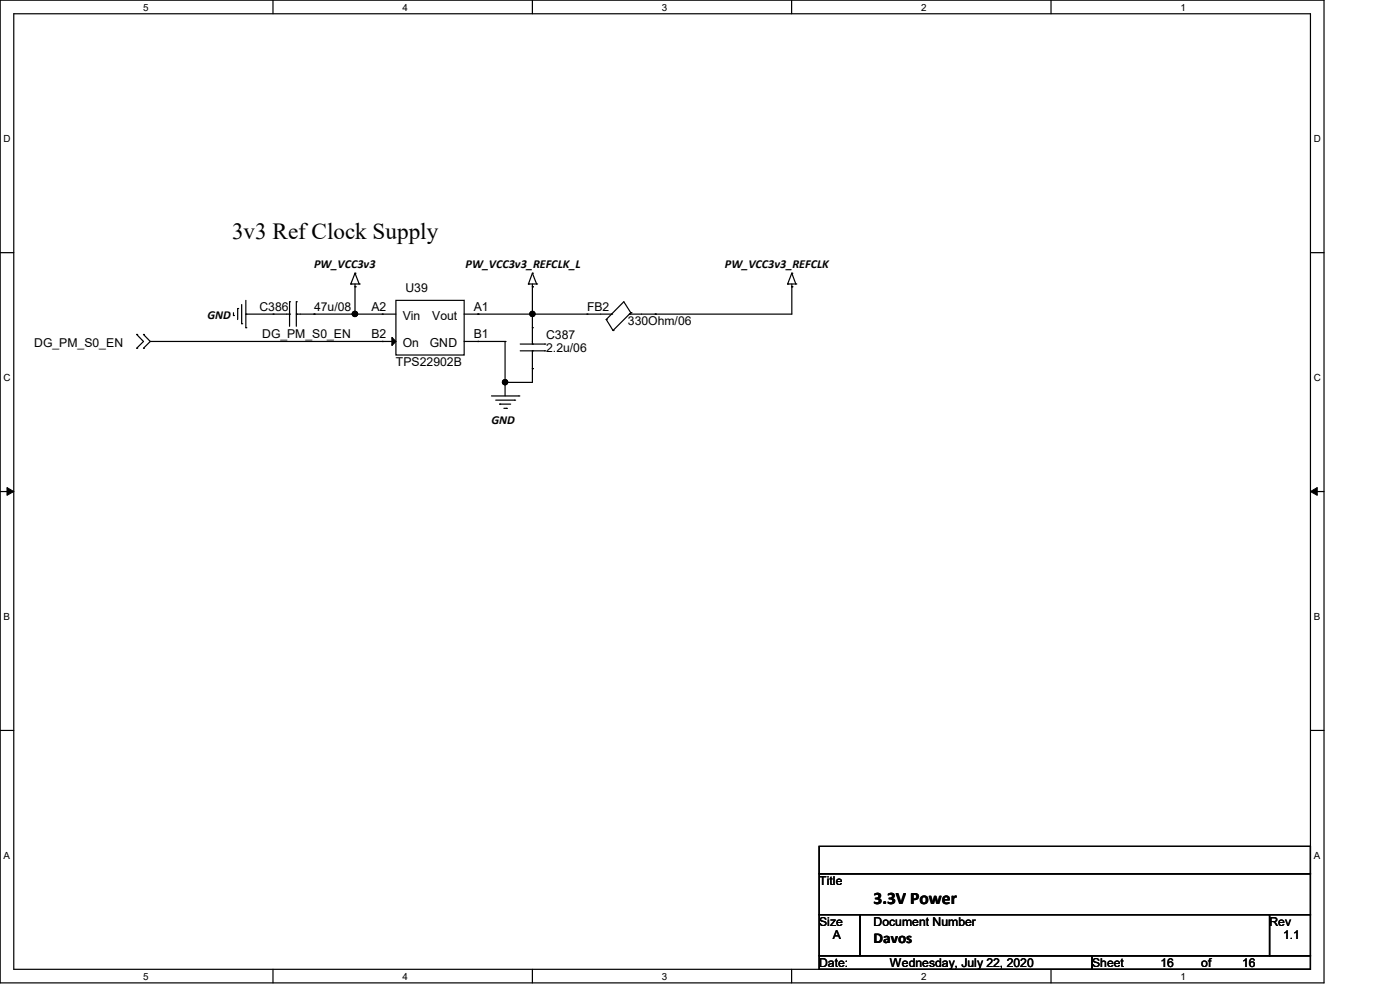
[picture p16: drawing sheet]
<svg xmlns="http://www.w3.org/2000/svg" width="297mm" height="210mm" viewBox="0 0 297 210" stroke-linecap="round" stroke-linejoin="round" font-family="sans-serif">
<defs><g id="words">
<text font-size="4.9" x="49.2" y="50.7">3v3 Ref Clock Supply</text>
<text font-size="3.7" x="185.3" y="191.8">3.3V Power</text>
<text font-size="3.2" x="185.3" y="199.9">Davos</text>
<g font-size="2.6">
<text x="66.6" y="56.9">PW_VCC3v3</text>
<text x="98.8" y="56.9">PW_VCC3v3_REFCLK_L</text>
<text x="153.8" y="56.9">PW_VCC3v3_REFCLK</text>
<text x="78.8" y="66">A2</text>
<text x="86" y="62">U39</text>
<text x="100.5" y="66">A1</text>
<text x="44" y="67.6">GND</text>
<text x="55" y="66">C386</text>
<text x="55.6" y="71.6">DG_PM_S0_EN</text>
<text x="66.6" y="66">47u/08</text>
<text x="78.8" y="71.8">B2</text>
<text x="85.4" y="67.8">Vin</text>
<text x="91.7" y="67.8">Vout</text>
<text x="100.5" y="71.8">B1</text>
<text x="115.9" y="71.8">C387</text>
<text x="124.5" y="66">FB2</text>
<text x="133.2" y="69">330Ohm/06</text>
<text x="7.3" y="73.6">DG_PM_S0_EN</text>
<text x="84" y="77.6">TPS22902B</text>
<text x="85.4" y="73.6">On</text>
<text x="91.2" y="73.6">GND</text>
<text x="115.9" y="74.8">2.2u/06</text>
<text x="104.3" y="89.9">GND</text>
<text x="173.8" y="187.7">Title</text>
<text x="173.8" y="196.3">Size</text>
<text x="185.3" y="196.3">Document Number</text>
<text x="269.3" y="196.3">Rev</text>
<text x="176.7" y="199.3">A</text>
<text x="272.2" y="199.3">1.1</text>
<text x="173.8" y="205.1">Date:</text>
<text x="188.8" y="205.1">Wednesday, July 22, 2020</text>
<text x="231.7" y="205.1">Sheet</text>
<text x="246.2" y="205.1">16</text>
<text x="254.8" y="205.1">of</text>
<text x="263.5" y="205.1">16</text>
</g>
<g font-size="2.1">
<text x="30.4" y="2.2">5</text>
<text x="85.4" y="2.2">4</text>
<text x="140.4" y="2.2">3</text>
<text x="195.4" y="2.2">2</text>
<text x="250.5" y="2.2">1</text>
<text x=".8" y="30.1">D</text>
<text x="278.7" y="30.1">D</text>
<text x=".8" y="80.8">C</text>
<text x="278.7" y="80.8">C</text>
<text x=".8" y="131.5">B</text>
<text x="278.7" y="131.5">B</text>
<text x=".8" y="182.2">A</text>
<text x="278.7" y="182.2">A</text>
<text x="30.4" y="207.8">5</text>
<text x="85.4" y="207.8">4</text>
<text x="140.4" y="207.8">3</text>
<text x="195.4" y="207.8">2</text>
<text x="250.5" y="207.8">1</text>
</g>
</g></defs>
<path d="M0 0h280.9v208.5h-280.9zM2.9 2.9h275.1v202.7h-275.1z" fill="none" stroke="#000" stroke-width=".25"/>
<g fill="#fff">
<path d="M30.4 .3h1.1v2.4h-1.1z"/>
<path d="M30.4 205.9h1.1v2.3h-1.1z"/>
</g>
<path d="M57.9 0v2.9M57.9 205.6v2.9" fill="none" stroke="#000" stroke-width=".25"/>
<g fill="#fff">
<path d="M85.4 .3h1.1v2.4h-1.1z"/>
<path d="M85.4 205.9h1.1v2.3h-1.1z"/>
</g>
<path d="M112.9 0v2.9M112.9 205.6v2.9" fill="none" stroke="#000" stroke-width=".25"/>
<g fill="#fff">
<path d="M140.4 .3h1.2v2.4h-1.2z"/>
<path d="M140.4 205.9h1.2v2.3h-1.2z"/>
</g>
<path d="M167.9 0v2.9M167.9 205.6v2.9" fill="none" stroke="#000" stroke-width=".25"/>
<g fill="#fff">
<path d="M195.4 .3h1.2v2.4h-1.2z"/>
<path d="M195.4 205.9h1.2v2.3h-1.2z"/>
</g>
<path d="M223 0v2.9M223 205.6v2.9" fill="none" stroke="#000" stroke-width=".25"/>
<g fill="#fff">
<path d="M250.4 .3h1.2v2.4h-1.2z"/>
<path d="M250.4 205.9h1.2v2.3h-1.2z"/>
<path d="M.8 28.2h1.4v2.4h-1.4z"/>
<path d="M278.7 28.2h1.5v2.4h-1.5z"/>
<path d="M.8 78.9h1.4v2.3h-1.4z"/>
<path d="M278.7 78.9h1.5v2.3h-1.5z"/>
</g>
<path d="M0 53.6h2.9M278 53.6h2.9" fill="none" stroke="#000" stroke-width=".25"/>
<g fill="#fff">
<path d="M.8 129.6h1.3v2.3h-1.3z"/>
<path d="M278.7 129.6h1.4v2.3h-1.4z"/>
</g>
<path d="M0 104.3h2.9M278 104.3h2.9" fill="none" stroke="#000" stroke-width=".25"/>
<path d="M1.5 103.4l1.4 .9-1.4 .8zM278 104.3l1.4-.9v1.7z" fill="#000" stroke="#000" stroke-width=".21"/>
<g fill="#fff">
<path d="M.8 180.3h1.3v2.3h-1.3z"/>
<path d="M278.7 180.3h1.4v2.3h-1.4z"/>
</g>
<g fill="none" stroke="#000" stroke-width=".25">
<path d="M75.3 58h.1M75.3 58l-.9 2.2M75.3 58l.9 2.2M112.9 58h.1M112.9 58l-.8 2.2M112.9 58l.9 2.2M168 58h.1M168 58l-.9 2.2M168 58l.8 2.2M29 71h.1M29 73.9h.1M29 71l1.4 1.4-1.4 1.5"/>
<path d="M30.4 71h.1M30.4 73.9h.1M30.4 71l1.5 1.4M31.9 72.4l-1.5 1.5M31.9 72.4h52.1M49.5 66.9h.1M49.5 66.3v.6M50.4 65.4h.1M50.4 65.4v2.4M51.3 68.7h.1M51.3 64.6v4.1M52.2 69.5h.1"/>
<path d="M52.2 66.6h.1M52.2 63.7v5.8M52.2 66.6h9.2M58 66.6h.1M61.4 66.6h.1M61.4 64h.1M61.4 64v5.2M62.9 64h.1M62.9 66.6h.1M62.9 66.6h21.1M62.9 64v5.2M66.6 66.6h.1"/>
<path d="M74.4 60.2h.1M74.4 60.2h1.8M75.3 60.8h.1M75.3 66.6h.1M75.3 60.2v6.4M76.2 60.2h.1M81.1 66.6h.1M81.1 72.4h.1M84 63.7h14.5v11.6h-14.5zM98.5 66.6h31.3M98.5 72.4h8.6M101.4 66.6h.1"/>
<path d="M101.4 72.4h.1M107.1 72.4h.1M107.1 72.4v11.6M110.4 74.4h5.2M110.4 73h5.2M112.1 60.2h.1M112.1 60.2h1.7M112.9 60.8h.1M112.9 73h.1M112.9 74.4h.1M112.9 69.5h.1M112.9 78.2h.1"/>
<path d="M112.9 66.6h.1M112.9 60.2v12.8M112.9 74.4v6.7h-5.8M113.8 60.2h.1M115.6 74.4h.1M115.6 73h.1M124.5 66.6h.1M128.6 67.8h.1M128.6 67.8l1.4 2.3M129.8 66.6h.1M130 70.1h.1M133.5 66.6h.1"/>
<path d="M133.8 66.3h.1M133.8 66.3l-1.5-2.3-3.7 3.8M133.8 66.3l-3.8 3.8M139 66.6h.1M167.1 60.2h.1M167.1 60.2h1.7M168 60.8h.1M168 60.2v6.4h-34.5M168.8 60.2h.1M104.3 84h5.8M105.2 84.9h4M106 85.7h.1"/>
<path d="M106 85.7h2.3M106.9 86.6h.5M107.1 81.1h.1M107.4 86.6h.1M109.2 84.9h.1M110.1 84h.1M0 154.9h2.9M278 154.9h2.9M173.8 179.5h104.2v5.8h-104.2zM173.8 185.3h104.2v8.7h-104.2zM173.8 194h8.7v8.7h-8.7zM182.5 194h86.8v8.7h-86.8z"/>
<path d="M269.3 194h8.7v8.7h-8.7zM173.8 202.7h57.9v2.9h-57.9zM231.7 202.7h46.3v2.9h-46.3z"/>
</g>
<g fill="#000" stroke="#000" stroke-width=".25">
<path d="M83.1 71.6l.9 .8-.9 .9z"/>
<circle cx="75.3" cy="66.6" r=".56"/>
<circle cx="112.9" cy="66.6" r=".55"/>
<circle cx="107.1" cy="81.1" r=".55"/>
</g>
<use href="#words"/>
</svg>
